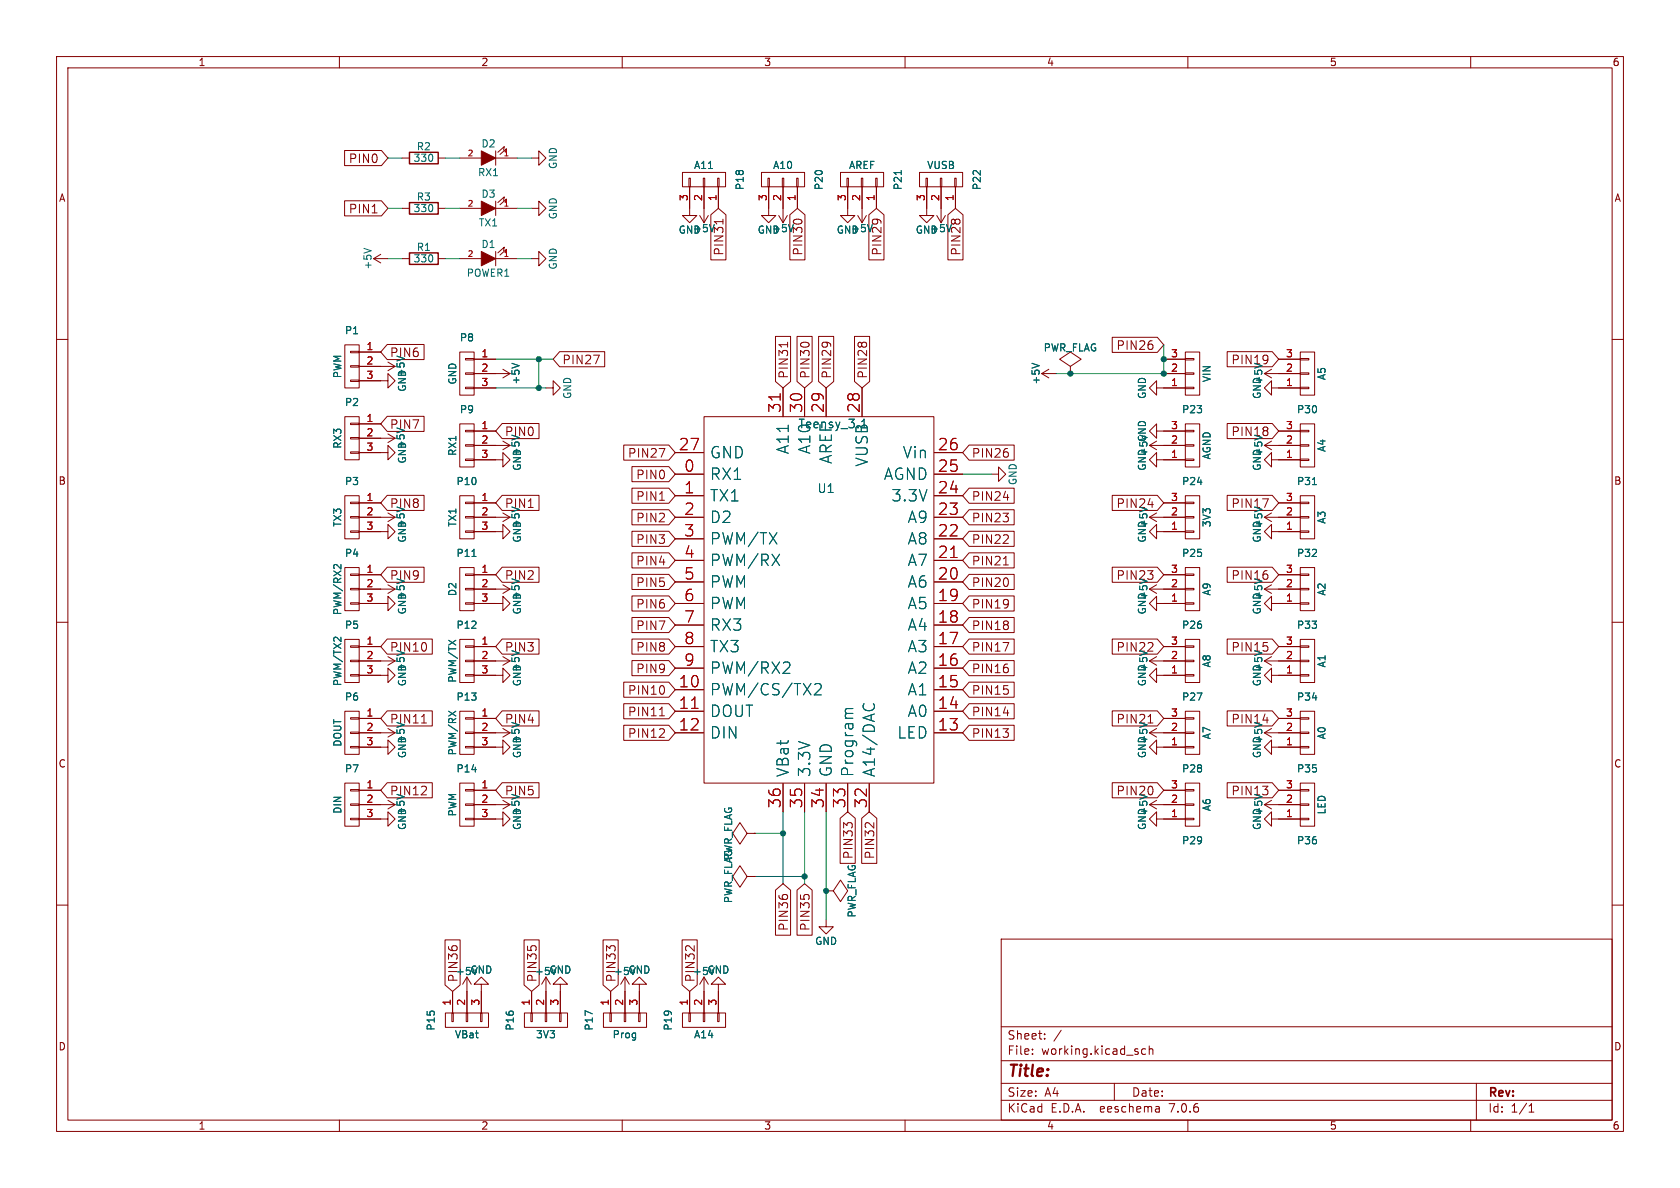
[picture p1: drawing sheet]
<svg xmlns="http://www.w3.org/2000/svg" width="297mm" height="210mm" viewBox="0 0 297 210" stroke-linecap="round" stroke-linejoin="round" font-family="sans-serif">
<defs><g id="words">
<g font-size="2.8" fill="#a90000">
<text x="138.2" y="73.1" transform="rotate(-90 138.2 73.1)">31</text>
<text x="142" y="73.1" transform="rotate(-90 142 73.1)">30</text>
<text x="145.8" y="73.1" transform="rotate(-90 145.8 73.1)">29</text>
<text x="152.1" y="73.1" transform="rotate(-90 152.1 73.1)">28</text>
<text x="119.9" y="79.8">27</text>
<text x="120.9" y="83.6">0</text>
<text x="165.7" y="83.6">25</text>
<text x="165.7" y="79.8">26</text>
<text x="120.9" y="87.4">1</text>
<text x="165.7" y="87.4">24</text>
<text x="120.9" y="91.2">2</text>
<text x="120.9" y="95">3</text>
<text x="165.7" y="95">22</text>
<text x="165.7" y="91.2">23</text>
<text x="120.9" y="98.8">4</text>
<text x="165.7" y="98.8">21</text>
<text x="120.9" y="102.6">5</text>
<text x="120.9" y="106.4">6</text>
<text x="165.7" y="106.4">19</text>
<text x="165.7" y="102.6">20</text>
<text x="120.9" y="110.2">7</text>
<text x="165.7" y="110.2">18</text>
<text x="120.9" y="114">8</text>
<text x="120.9" y="117.9">9</text>
<text x="165.7" y="117.9">16</text>
<text x="165.7" y="114">17</text>
<text x="119.9" y="121.7">10</text>
<text x="119.9" y="125.5">11</text>
<text x="165.7" y="125.5">14</text>
<text x="165.7" y="121.7">15</text>
<text x="119.9" y="129.3">12</text>
<text x="165.7" y="129.3">13</text>
<text x="138.2" y="142.9" transform="rotate(-90 138.2 142.9)">36</text>
<text x="142" y="142.9" transform="rotate(-90 142 142.9)">35</text>
<text x="145.8" y="142.9" transform="rotate(-90 145.8 142.9)">34</text>
<text x="149.6" y="142.9" transform="rotate(-90 149.6 142.9)">33</text>
<text x="153.4" y="142.9" transform="rotate(-90 153.4 142.9)">32</text>
</g>
<g font-size="2.8" fill="#006464">
<text x="125.4" y="81.2">GND</text>
<text x="139.7" y="80.3" transform="rotate(-90 139.7 80.3)">A11</text>
<text x="143.5" y="80.3" transform="rotate(-90 143.5 80.3)">A10</text>
<text x="147.3" y="82" transform="rotate(-90 147.3 82)">AREF</text>
<text x="153.6" y="82.5" transform="rotate(-90 153.6 82.5)">VUSB</text>
<text x="159.6" y="81.2">Vin</text>
<text x="125.4" y="85.1">RX1</text>
<text x="125.4" y="88.9">TX1</text>
<text x="156.3" y="85.1">AGND</text>
<text x="157.6" y="88.9">3.3V</text>
<text x="125.4" y="92.7">D2</text>
<text x="160.5" y="92.7">A9</text>
<text x="125.4" y="96.5">PWM/TX</text>
<text x="125.4" y="100.3">PWM/RX</text>
<text x="160.5" y="100.3">A7</text>
<text x="160.5" y="96.5">A8</text>
<text x="125.4" y="104.1">PWM</text>
<text x="125.4" y="107.9">PWM</text>
<text x="160.5" y="107.9">A5</text>
<text x="160.5" y="104.1">A6</text>
<text x="125.4" y="111.7">RX3</text>
<text x="160.5" y="111.7">A4</text>
<text x="125.4" y="115.5">TX3</text>
<text x="125.4" y="119.3">PWM/RX2</text>
<text x="160.5" y="119.3">A2</text>
<text x="160.5" y="115.5">A3</text>
<text x="125.4" y="123.2">PWM/CS/TX2</text>
<text x="160.5" y="123.2">A1</text>
<text x="125.4" y="127">DOUT</text>
<text x="125.4" y="130.8">DIN</text>
<text x="158.7" y="130.8">LED</text>
<text x="160.5" y="127">A0</text>
<text x="139.7" y="137.5" transform="rotate(-90 139.7 137.5)">VBat</text>
<text x="143.5" y="137.5" transform="rotate(-90 143.5 137.5)">3.3V</text>
<text x="147.3" y="137.5" transform="rotate(-90 147.3 137.5)">GND</text>
<text x="151.1" y="137.5" transform="rotate(-90 151.1 137.5)">Program</text>
<text x="154.9" y="137.5" transform="rotate(-90 154.9 137.5)">A14/DAC</text>
</g>
<text font-size="2.8" fill="#840000" x="178" y="190.9">Title:</text>
<g font-size="2.1" fill="#840000">
<text x="61.6" y="29">PIN0</text>
<text x="61.6" y="37.9">PIN1</text>
<text x="99.3" y="64.6">PIN27</text>
<text x="197.3" y="62.1">PIN26</text>
<text x="139.5" y="67.1" transform="rotate(-90 139.5 67.1)">PIN31</text>
<text x="143.3" y="67.1" transform="rotate(-90 143.3 67.1)">PIN30</text>
<text x="147.1" y="67.1" transform="rotate(-90 147.1 67.1)">PIN29</text>
<text x="153.5" y="67.1" transform="rotate(-90 153.5 67.1)">PIN28</text>
<text x="111" y="81.1">PIN27</text>
<text x="171.7" y="81.1">PIN26</text>
<text x="112.4" y="88.7">PIN1</text>
<text x="112.4" y="84.9">PIN0</text>
<text x="171.7" y="88.7">PIN24</text>
<text x="112.4" y="92.5">PIN2</text>
<text x="171.7" y="92.5">PIN23</text>
<text x="112.4" y="96.3">PIN3</text>
<text x="112.4" y="100.2">PIN4</text>
<text x="171.7" y="100.2">PIN21</text>
<text x="171.7" y="96.3">PIN22</text>
<text x="112.4" y="104">PIN5</text>
<text x="112.4" y="107.8">PIN6</text>
<text x="171.7" y="107.8">PIN19</text>
<text x="171.7" y="104">PIN20</text>
<text x="112.4" y="111.6">PIN7</text>
<text x="171.7" y="111.6">PIN18</text>
<text x="112.4" y="119.2">PIN9</text>
<text x="112.4" y="115.4">PIN8</text>
<text x="171.7" y="115.4">PIN17</text>
<text x="171.7" y="119.2">PIN16</text>
<text x="111" y="123">PIN10</text>
<text x="171.7" y="123">PIN15</text>
<text x="111" y="126.8">PIN11</text>
<text x="111" y="130.6">PIN12</text>
<text x="171.7" y="126.8">PIN14</text>
<text x="171.7" y="130.6">PIN13</text>
<text x="151" y="151.9" transform="rotate(-90 151 151.9)">PIN33</text>
<text x="154.8" y="151.9" transform="rotate(-90 154.8 151.9)">PIN32</text>
<text x="139.5" y="164.6" transform="rotate(-90 139.5 164.6)">PIN36</text>
<text x="143.3" y="164.6" transform="rotate(-90 143.3 164.6)">PIN35</text>
<text x="178" y="184">Sheet:</text>
<text x="178" y="186.7">File:</text>
<text x="184.1" y="186.7">working.kicad_sch</text>
<text x="178" y="196.9">KiCad</text>
<text x="178" y="194.1">Size:</text>
<text x="184.7" y="194.1">A4</text>
<text x="185.7" y="196.9">E.D.A.</text>
<text x="194.6" y="196.9">eeschema</text>
<text x="200" y="194.1">Date:</text>
<text x="207" y="196.9">7.0.6</text>
<text x="263" y="194.3">Rev:</text>
<text x="263" y="196.9">Id:</text>
<text x="267.1" y="196.9">1/1</text>
</g>
<g font-size="2.1" fill="#006464">
<text x="128.1" y="45.3" transform="rotate(-90 128.1 45.3)">PIN31</text>
<text x="142.1" y="45.3" transform="rotate(-90 142.1 45.3)">PIN30</text>
<text x="156" y="45.3" transform="rotate(-90 156 45.3)">PIN29</text>
<text x="170" y="45.3" transform="rotate(-90 170 45.3)">PIN28</text>
<text x="68.8" y="63.3">PIN6</text>
<text x="217.6" y="64.6">PIN19</text>
<text x="68.8" y="76">PIN7</text>
<text x="89.2" y="77.3">PIN0</text>
<text x="141.1" y="75.9">Teensy_3.1</text>
<text x="217.6" y="77.3">PIN18</text>
<text x="68.8" y="90">PIN8</text>
<text x="89.2" y="90">PIN1</text>
<text x="144.4" y="87.4">U1</text>
<text x="197.3" y="90">PIN24</text>
<text x="217.6" y="90">PIN17</text>
<text x="68.8" y="102.7">PIN9</text>
<text x="89.2" y="102.7">PIN2</text>
<text x="197.3" y="102.7">PIN23</text>
<text x="217.6" y="102.7">PIN16</text>
<text x="68.8" y="115.4">PIN10</text>
<text x="89.2" y="115.4">PIN3</text>
<text x="197.3" y="115.4">PIN22</text>
<text x="217.6" y="115.4">PIN15</text>
<text x="68.8" y="128.1">PIN11</text>
<text x="89.2" y="128.1">PIN4</text>
<text x="197.3" y="128.1">PIN21</text>
<text x="217.6" y="128.1">PIN14</text>
<text x="68.8" y="140.8">PIN12</text>
<text x="89.2" y="140.8">PIN5</text>
<text x="197.3" y="140.8">PIN20</text>
<text x="217.6" y="140.8">PIN13</text>
<text x="81.1" y="173.7" transform="rotate(-90 81.1 173.7)">PIN36</text>
<text x="95.1" y="173.7" transform="rotate(-90 95.1 173.7)">PIN35</text>
<text x="109" y="173.7" transform="rotate(-90 109 173.7)">PIN33</text>
<text x="123" y="173.7" transform="rotate(-90 123 173.7)">PIN32</text>
</g>
<g font-size="1.8" fill="#840000">
<text x="35" y="11.9">1</text>
<text x="85" y="11.9">2</text>
<text x="135" y="11.9">3</text>
<text x="185" y="11.9">4</text>
<text x="235" y="11.9">5</text>
<text x="285" y="11.9">6</text>
<text x="10.3" y="35.9">A</text>
<text x="285.3" y="35.9">A</text>
<text x="10.3" y="85.9">B</text>
<text x="285.3" y="85.9">B</text>
<text x="10.3" y="135.9">C</text>
<text x="285.3" y="135.9">C</text>
<text x="10.3" y="185.9">D</text>
<text x="285.3" y="185.9">D</text>
<text x="35" y="199.9">1</text>
<text x="85" y="199.9">2</text>
<text x="135" y="199.9">3</text>
<text x="185" y="199.9">4</text>
<text x="235" y="199.9">5</text>
<text x="285" y="199.9">6</text>
</g>
<g font-size="1.8" fill="#006464">
<text x="73" y="28.8">330</text>
<text x="73.6" y="26.8">R2</text>
<text x="85" y="26.3">D2</text>
<text x="98.7" y="30" transform="rotate(-90 98.7 30)">GND</text>
<text x="73.6" y="35.7">R3</text>
<text x="84.4" y="31.3">RX1</text>
<text x="85" y="35.2">D3</text>
<text x="122.6" y="30.1">A11</text>
<text x="131.7" y="33.7" transform="rotate(-90 131.7 33.7)">P18</text>
<text x="136.6" y="30.1">A10</text>
<text x="145.6" y="33.7" transform="rotate(-90 145.6 33.7)">P20</text>
<text x="150" y="30.1">AREF</text>
<text x="159.6" y="33.7" transform="rotate(-90 159.6 33.7)">P21</text>
<text x="163.8" y="30.1">VUSB</text>
<text x="173.6" y="33.7" transform="rotate(-90 173.6 33.7)">P22</text>
<text x="73" y="37.7">330</text>
<text x="84.6" y="40.2">TX1</text>
<text x="98.7" y="38.9" transform="rotate(-90 98.7 38.9)">GND</text>
<text x="119.9" y="41.5">GND</text>
<text x="122.4" y="41.2">+5V</text>
<text x="133.9" y="41.5">GND</text>
<text x="136.4" y="41.2">+5V</text>
<text x="147.8" y="41.5">GND</text>
<text x="150.4" y="41.2">+5V</text>
<text x="161.8" y="41.5">GND</text>
<text x="164.3" y="41.2">+5V</text>
<text x="65.9" y="47.8" transform="rotate(-90 65.9 47.8)">+5V</text>
<text x="73" y="46.6">330</text>
<text x="73.6" y="44.6">R1</text>
<text x="85" y="44">D1</text>
<text x="98.7" y="47.8" transform="rotate(-90 98.7 47.8)">GND</text>
<text x="82.4" y="49.1">POWER1</text>
<text x="60.9" y="59.3">P1</text>
<text x="81.2" y="60.6">P8</text>
<text x="184.4" y="62.3">PWR_FLAG</text>
<text x="60.6" y="67" transform="rotate(-90 60.6 67)">PWM</text>
<text x="60.9" y="72">P2</text>
<text x="71.7" y="66.8" transform="rotate(-90 71.7 66.8)">+5V</text>
<text x="72" y="69.3" transform="rotate(-90 72 69.3)">GND</text>
<text x="80.9" y="68.1" transform="rotate(-90 80.9 68.1)">GND</text>
<text x="92" y="68.1" transform="rotate(-90 92 68.1)">+5V</text>
<text x="101.2" y="70.6" transform="rotate(-90 101.2 70.6)">GND</text>
<text x="184" y="68.1" transform="rotate(-90 184 68.1)">+5V</text>
<text x="202.8" y="70.6" transform="rotate(-90 202.8 70.6)">GND</text>
<text x="214.2" y="67.7" transform="rotate(-90 214.2 67.7)">VIN</text>
<text x="223.1" y="70.6" transform="rotate(-90 223.1 70.6)">GND</text>
<text x="223.4" y="68.1" transform="rotate(-90 223.4 68.1)">+5V</text>
<text x="234.5" y="67.3" transform="rotate(-90 234.5 67.3)">A5</text>
<text x="81.2" y="73.3">P9</text>
<text x="208.9" y="73.3">P23</text>
<text x="229.2" y="73.3">P30</text>
<text x="60.6" y="79.4" transform="rotate(-90 60.6 79.4)">RX3</text>
<text x="71.7" y="79.5" transform="rotate(-90 71.7 79.5)">+5V</text>
<text x="72" y="82" transform="rotate(-90 72 82)">GND</text>
<text x="80.9" y="80.7" transform="rotate(-90 80.9 80.7)">RX1</text>
<text x="92" y="80.8" transform="rotate(-90 92 80.8)">+5V</text>
<text x="92.3" y="83.3" transform="rotate(-90 92.3 83.3)">GND</text>
<text x="202.8" y="83.3" transform="rotate(-90 202.8 83.3)">GND</text>
<text x="203" y="80.8" transform="rotate(-90 203 80.8)">+5VGND</text>
<text x="214.2" y="81.3" transform="rotate(-90 214.2 81.3)">AGND</text>
<text x="223.1" y="83.3" transform="rotate(-90 223.1 83.3)">GND</text>
<text x="223.4" y="80.8" transform="rotate(-90 223.4 80.8)">+5V</text>
<text x="234.5" y="80" transform="rotate(-90 234.5 80)">A4</text>
<text x="60.9" y="86">P3</text>
<text x="80.6" y="86">P10</text>
<text x="179.9" y="85.9" transform="rotate(-90 179.9 85.9)">GND</text>
<text x="208.9" y="86">P24</text>
<text x="229.2" y="86">P31</text>
<text x="60.6" y="93.2" transform="rotate(-90 60.6 93.2)">TX3</text>
<text x="71.7" y="93.5" transform="rotate(-90 71.7 93.5)">+5V</text>
<text x="80.9" y="93.2" transform="rotate(-90 80.9 93.2)">TX1</text>
<text x="92" y="93.5" transform="rotate(-90 92 93.5)">+5V</text>
<text x="203" y="93.5" transform="rotate(-90 203 93.5)">+5V</text>
<text x="214.2" y="93.3" transform="rotate(-90 214.2 93.3)">3V3</text>
<text x="223.4" y="93.5" transform="rotate(-90 223.4 93.5)">+5V</text>
<text x="234.5" y="92.7" transform="rotate(-90 234.5 92.7)">A3</text>
<text x="60.9" y="98.7">P4</text>
<text x="72" y="96" transform="rotate(-90 72 96)">GND</text>
<text x="80.6" y="98.7">P11</text>
<text x="92.3" y="96" transform="rotate(-90 92.3 96)">GND</text>
<text x="202.8" y="96" transform="rotate(-90 202.8 96)">GND</text>
<text x="208.9" y="98.7">P25</text>
<text x="223.1" y="96" transform="rotate(-90 223.1 96)">GND</text>
<text x="229.2" y="98.7">P32</text>
<text x="71.7" y="106.2" transform="rotate(-90 71.7 106.2)">+5V</text>
<text x="80.9" y="105.5" transform="rotate(-90 80.9 105.5)">D2</text>
<text x="92" y="106.2" transform="rotate(-90 92 106.2)">+5V</text>
<text x="203" y="106.2" transform="rotate(-90 203 106.2)">+5V</text>
<text x="214.2" y="105.4" transform="rotate(-90 214.2 105.4)">A9</text>
<text x="223.4" y="106.2" transform="rotate(-90 223.4 106.2)">+5V</text>
<text x="234.5" y="105.4" transform="rotate(-90 234.5 105.4)">A2</text>
<text x="60.6" y="108.8" transform="rotate(-90 60.6 108.8)">PWM/RX2</text>
<text x="60.9" y="111.4">P5</text>
<text x="72" y="108.7" transform="rotate(-90 72 108.7)">GND</text>
<text x="80.6" y="111.4">P12</text>
<text x="92.3" y="108.7" transform="rotate(-90 92.3 108.7)">GND</text>
<text x="202.8" y="108.7" transform="rotate(-90 202.8 108.7)">GND</text>
<text x="208.9" y="111.4">P26</text>
<text x="223.1" y="108.7" transform="rotate(-90 223.1 108.7)">GND</text>
<text x="229.2" y="111.4">P33</text>
<text x="71.7" y="118.9" transform="rotate(-90 71.7 118.9)">+5V</text>
<text x="92" y="118.9" transform="rotate(-90 92 118.9)">+5V</text>
<text x="203" y="118.9" transform="rotate(-90 203 118.9)">+5V</text>
<text x="214.2" y="118.1" transform="rotate(-90 214.2 118.1)">A8</text>
<text x="223.4" y="118.9" transform="rotate(-90 223.4 118.9)">+5V</text>
<text x="234.5" y="118.1" transform="rotate(-90 234.5 118.1)">A1</text>
<text x="60.6" y="121.4" transform="rotate(-90 60.6 121.4)">PWM/TX2</text>
<text x="60.9" y="124.1">P6</text>
<text x="72" y="121.4" transform="rotate(-90 72 121.4)">GND</text>
<text x="80.6" y="124.1">P13</text>
<text x="80.9" y="120.8" transform="rotate(-90 80.9 120.8)">PWM/TX</text>
<text x="92.3" y="121.4" transform="rotate(-90 92.3 121.4)">GND</text>
<text x="202.8" y="121.4" transform="rotate(-90 202.8 121.4)">GND</text>
<text x="208.9" y="124.1">P27</text>
<text x="223.1" y="121.4" transform="rotate(-90 223.1 121.4)">GND</text>
<text x="229.2" y="124.1">P34</text>
<text x="71.7" y="131.6" transform="rotate(-90 71.7 131.6)">+5V</text>
<text x="92" y="131.6" transform="rotate(-90 92 131.6)">+5V</text>
<text x="203" y="131.6" transform="rotate(-90 203 131.6)">+5V</text>
<text x="214.2" y="130.8" transform="rotate(-90 214.2 130.8)">A7</text>
<text x="223.4" y="131.6" transform="rotate(-90 223.4 131.6)">+5V</text>
<text x="234.5" y="130.8" transform="rotate(-90 234.5 130.8)">A0</text>
<text x="60.6" y="132.1" transform="rotate(-90 60.6 132.1)">DOUT</text>
<text x="60.9" y="136.8">P7</text>
<text x="72" y="134.1" transform="rotate(-90 72 134.1)">GND</text>
<text x="80.6" y="136.8">P14</text>
<text x="80.9" y="133.6" transform="rotate(-90 80.9 133.6)">PWM/RX</text>
<text x="92.3" y="134.1" transform="rotate(-90 92.3 134.1)">GND</text>
<text x="202.8" y="134.1" transform="rotate(-90 202.8 134.1)">GND</text>
<text x="208.9" y="136.8">P28</text>
<text x="223.1" y="134.1" transform="rotate(-90 223.1 134.1)">GND</text>
<text x="229.2" y="136.8">P35</text>
<text x="60.6" y="143.9" transform="rotate(-90 60.6 143.9)">DIN</text>
<text x="214.2" y="143.5" transform="rotate(-90 214.2 143.5)">A6</text>
<text x="71.7" y="144.3" transform="rotate(-90 71.7 144.3)">+5V</text>
<text x="72" y="146.8" transform="rotate(-90 72 146.8)">GND</text>
<text x="80.9" y="144.4" transform="rotate(-90 80.9 144.4)">PWM</text>
<text x="92" y="144.3" transform="rotate(-90 92 144.3)">+5V</text>
<text x="92.3" y="146.8" transform="rotate(-90 92.3 146.8)">GND</text>
<text x="202.8" y="146.8" transform="rotate(-90 202.8 146.8)">GND</text>
<text x="203" y="144.3" transform="rotate(-90 203 144.3)">+5V</text>
<text x="208.9" y="149.5">P29</text>
<text x="223.1" y="146.8" transform="rotate(-90 223.1 146.8)">GND</text>
<text x="223.4" y="144.3" transform="rotate(-90 223.4 144.3)">+5V</text>
<text x="229.2" y="149.5">P36</text>
<text x="234.5" y="144.1" transform="rotate(-90 234.5 144.1)">LED</text>
<text x="129.6" y="152.1" transform="rotate(-90 129.6 152.1)">PWR_FLAG</text>
<text x="129.6" y="159.8" transform="rotate(-90 129.6 159.8)">PWR_FLAG</text>
<text x="144" y="167.2">GND</text>
<text x="151.5" y="162.3" transform="rotate(-90 151.5 162.3)">PWR_FLAG</text>
<text x="80.5" y="172.6">+5VGND</text>
<text x="94.5" y="172.6">+5VGND</text>
<text x="108.5" y="172.6">+5VGND</text>
<text x="122.4" y="172.6">+5VGND</text>
<text x="77.1" y="182.3" transform="rotate(-90 77.1 182.3)">P15</text>
<text x="80.3" y="183.7">VBat</text>
<text x="91" y="182.3" transform="rotate(-90 91 182.3)">P16</text>
<text x="94.7" y="183.7">3V3</text>
<text x="105" y="182.3" transform="rotate(-90 105 182.3)">P17</text>
<text x="108.2" y="183.7">Prog</text>
<text x="119" y="182.3" transform="rotate(-90 119 182.3)">P19</text>
<text x="122.6" y="183.7">A14</text>
</g>
<g font-size="1.8" fill="#a90000">
<text x="121.7" y="35.6" transform="rotate(-90 121.7 35.6)">3</text>
<text x="124.2" y="35.6" transform="rotate(-90 124.2 35.6)">2</text>
<text x="126.7" y="35.6" transform="rotate(-90 126.7 35.6)">1</text>
<text x="135.6" y="35.6" transform="rotate(-90 135.6 35.6)">3</text>
<text x="138.2" y="35.6" transform="rotate(-90 138.2 35.6)">2</text>
<text x="140.7" y="35.6" transform="rotate(-90 140.7 35.6)">1</text>
<text x="149.6" y="35.6" transform="rotate(-90 149.6 35.6)">3</text>
<text x="152.1" y="35.6" transform="rotate(-90 152.1 35.6)">2</text>
<text x="154.7" y="35.6" transform="rotate(-90 154.7 35.6)">1</text>
<text x="163.6" y="35.6" transform="rotate(-90 163.6 35.6)">3</text>
<text x="166.1" y="35.6" transform="rotate(-90 166.1 35.6)">2</text>
<text x="168.7" y="35.6" transform="rotate(-90 168.7 35.6)">1</text>
<text x="64.7" y="62">1</text>
<text x="64.7" y="64.5">2</text>
<text x="85" y="63.2">1</text>
<text x="85" y="65.8">2</text>
<text x="206.9" y="65.8">2</text>
<text x="206.9" y="63.2">3</text>
<text x="227.3" y="65.8">2</text>
<text x="227.3" y="63.2">3</text>
<text x="64.7" y="67.1">3</text>
<text x="85" y="68.3">3</text>
<text x="206.9" y="68.3">1</text>
<text x="227.3" y="68.3">1</text>
<text x="64.7" y="74.7">1</text>
<text x="64.7" y="77.2">2</text>
<text x="85" y="75.9">1</text>
<text x="206.9" y="75.9">3</text>
<text x="227.3" y="75.9">3</text>
<text x="64.7" y="79.8">3</text>
<text x="85" y="78.5">2</text>
<text x="85" y="81">3</text>
<text x="206.9" y="81">1</text>
<text x="206.9" y="78.5">2</text>
<text x="227.3" y="81">1</text>
<text x="227.3" y="78.5">2</text>
<text x="64.7" y="88.6">1</text>
<text x="85" y="88.6">1</text>
<text x="206.9" y="88.6">3</text>
<text x="227.3" y="88.6">3</text>
<text x="64.7" y="91.2">2</text>
<text x="64.7" y="93.7">3</text>
<text x="85" y="91.2">2</text>
<text x="85" y="93.7">3</text>
<text x="206.9" y="93.7">1</text>
<text x="206.9" y="91.2">2</text>
<text x="227.3" y="93.7">1</text>
<text x="227.3" y="91.2">2</text>
<text x="64.7" y="101.3">1</text>
<text x="85" y="101.3">1</text>
<text x="206.9" y="101.3">3</text>
<text x="227.3" y="101.3">3</text>
<text x="64.7" y="103.9">2</text>
<text x="64.7" y="106.4">3</text>
<text x="85" y="103.9">2</text>
<text x="85" y="106.4">3</text>
<text x="206.9" y="106.4">1</text>
<text x="206.9" y="103.9">2</text>
<text x="227.3" y="106.4">1</text>
<text x="227.3" y="103.9">2</text>
<text x="64.7" y="114">1</text>
<text x="64.7" y="116.6">2</text>
<text x="64.7" y="119.1">3</text>
<text x="85" y="114">1</text>
<text x="85" y="116.6">2</text>
<text x="85" y="119.1">3</text>
<text x="206.9" y="119.1">1</text>
<text x="206.9" y="116.6">2</text>
<text x="206.9" y="114">3</text>
<text x="227.3" y="119.1">1</text>
<text x="227.3" y="116.6">2</text>
<text x="227.3" y="114">3</text>
<text x="64.7" y="126.7">1</text>
<text x="64.7" y="129.3">2</text>
<text x="64.7" y="131.8">3</text>
<text x="85" y="126.7">1</text>
<text x="85" y="129.3">2</text>
<text x="85" y="131.8">3</text>
<text x="206.9" y="131.8">1</text>
<text x="206.9" y="129.3">2</text>
<text x="206.9" y="126.7">3</text>
<text x="227.3" y="131.8">1</text>
<text x="227.3" y="129.3">2</text>
<text x="227.3" y="126.7">3</text>
<text x="64.7" y="139.4">1</text>
<text x="64.7" y="142">2</text>
<text x="85" y="139.4">1</text>
<text x="85" y="142">2</text>
<text x="206.9" y="142">2</text>
<text x="206.9" y="139.4">3</text>
<text x="227.3" y="142">2</text>
<text x="227.3" y="139.4">3</text>
<text x="64.7" y="144.5">3</text>
<text x="85" y="144.5">3</text>
<text x="206.9" y="144.5">1</text>
<text x="227.3" y="144.5">1</text>
<text x="79.8" y="177.9" transform="rotate(-90 79.8 177.9)">1</text>
<text x="82.3" y="177.9" transform="rotate(-90 82.3 177.9)">2</text>
<text x="84.8" y="177.9" transform="rotate(-90 84.8 177.9)">3</text>
<text x="93.7" y="177.9" transform="rotate(-90 93.7 177.9)">1</text>
<text x="96.3" y="177.9" transform="rotate(-90 96.3 177.9)">2</text>
<text x="98.8" y="177.9" transform="rotate(-90 98.8 177.9)">3</text>
<text x="107.7" y="177.9" transform="rotate(-90 107.7 177.9)">1</text>
<text x="110.2" y="177.9" transform="rotate(-90 110.2 177.9)">2</text>
<text x="112.8" y="177.9" transform="rotate(-90 112.8 177.9)">3</text>
<text x="121.7" y="177.9" transform="rotate(-90 121.7 177.9)">1</text>
<text x="124.2" y="177.9" transform="rotate(-90 124.2 177.9)">2</text>
<text x="126.7" y="177.9" transform="rotate(-90 126.7 177.9)">3</text>
</g>
<g font-size="1.4" fill="#a90000">
<text x="82.6" y="27.7">2</text>
<text x="88.9" y="27.7">1</text>
<text x="82.6" y="36.6">2</text>
<text x="88.9" y="36.6">1</text>
<text x="82.6" y="45.5">2</text>
<text x="88.9" y="45.5">1</text>
</g>
</g></defs>
<g fill="none" stroke="#840000" stroke-width=".18">
<path d="M10 10h277v190h-277zM12 12h273v186h-273zM60 10v2M110 10v2M160 10v2M210 10v2M260 10v2M60.9 35.5h6.5l1.2 1.3-1.2 1.4h-6.5zM60.9 26.6h6.5l1.2 1.3-1.2 1.4h-6.5zM65.8 37.6h.9M71.1 36.8h1.3M71.1 27.9h1.3"/>
<path d="M77.5 36.8h1.2M77.5 27.9h1.2M81.3 36.8h3.8M81.3 27.9h3.8M87.6 26.7v2.5M87.6 35.6v2.5M87.6 36.8h3.8M87.6 27.9h3.8M89 35.4l.2-.6-1.2 1M89 26.5l.2-.6-1.2 1M89.4 35.8l.1-.6-1.1 1M89.4 26.9l.1-.6-1.1 1"/>
<path d="M94 36.8h1.2v-1.2l1.3 1.2-1.3 1.3v-1.3M94 27.9h1.2v-1.2l1.3 1.2-1.3 1.3v-1.3M120.6 30.5h7.7v2.5h-7.7zM121.8 31.5h.2v1.5h-.2zM121.9 33v5.1h1.3l-1.3 1.3-1.3-1.3h1.3M123.7 38.1l.8 1.3M124.3 31.5h.3v1.5h-.3zM124.5 33v6.4M125.2 38.1l-.7 1.3M125.7 38l1.3-1.2 1.3 1.2v7.9h-2.6zM126.9 31.5h.2v1.5h-.2zM127 33v3.8"/>
<path d="M127.8 38.7v.9M134.6 30.5h7.6v2.5h-7.6zM135.8 31.5h.2v1.5h-.2zM135.9 33v5.1h1.3l-1.3 1.3-1.3-1.3h1.3M137.7 38.1l.7 1.3M138.3 31.5h.3v1.5h-.3zM138.4 33v6.4M139.2 38.1l-.8 1.3M139.6 38l1.4-1.2 1.3 1.2v7.9h-2.7zM140.8 31.5h.3v1.5h-.3zM141 33v3.8M148.6 30.5h7.6v2.5h-7.6z"/>
<path d="M149.7 31.5h.3v1.5h-.3zM149.9 33v5.1h1.2l-1.2 1.3-1.3-1.3h1.3M151.6 38.1l.8 1.3M152.3 31.5h.2v1.5h-.2zM152.4 33v6.4M153.2 38.1l-.8 1.3M153.6 38l1.3-1.2 1.4 1.2v7.9h-2.7zM154.8 31.5h.3v1.5h-.3zM154.9 33v3.8M162.6 30.5h7.6v2.5h-7.6zM163.7 31.5h.3v1.5h-.3zM163.8 33v5.1h1.3l-1.3 1.3-1.2-1.3h1.2"/>
<path d="M165.6 38.1l.8 1.3M166.2 31.5h.3v1.5h-.3zM166.4 33v6.4M167.1 38.1l-.7 1.3M167.6 38l1.3-1.2 1.3 1.2v7.9h-2.6zM168.8 31.5h.2v1.5h-.2zM168.9 33v3.8M10 60h2M66 45.7h2.6M66 45.7l1.3 .8M67.3 45l-1.3 .7M71.1 45.7h1.3"/>
<path d="M77.5 45.7h1.2M81.3 45.7h3.8M87.6 44.5v2.5M87.6 45.7h3.8M89 44.3l.2-.6-1.2 1M89.4 44.7l.1-.6-1.1 1M94 45.7h1.2v-1.2l1.3 1.2-1.3 1.3v-1.3M137.1 59.5h2.7v7.9l-1.4 1.2-1.3-1.2zM140.9 59.5h2.7v7.9l-1.4 1.2-1.3-1.2zM144.7 59.5h2.7v7.9l-1.4 1.2-1.3-1.2zM151.1 59.5h2.6v7.9l-1.3 1.2-1.3-1.2zM196.6 59.6h8l1.1 1.4-1.1 1.3h-8z"/>
<path d="M285 60h2M61 73.7h2.5v7.6h-2.5zM61 61h2.5v7.6h-2.5zM62 79.9h1.5v.2h-1.5zM62 77.3h1.5v.3h-1.5zM62 74.8h1.5v.3h-1.5zM62 67.2h1.5v.2h-1.5zM62 64.6h1.5v.3h-1.5zM62 62.1h1.5v.3h-1.5zM63.5 67.3h5.1v-1.3l1.2 1.3-1.2 1.3v-1.3M63.5 64.8h6.3M63.5 77.5h6.3"/>
<path d="M63.5 74.9h3.8M63.5 62.2h3.8M68.5 73.6h6.5v2.7h-6.5l-1.2-1.4zM68.5 60.9h6.5v2.7h-6.5l-1.2-1.4zM68.6 64l1.2 .8M68.6 76.7l1.2 .8M69.8 64.8l-1.2 .7M69.8 77.5l-1.2 .7M81.3 62.2h2.5v7.7h-2.5zM81.3 74.9h2.5v7.7h-2.5zM82.3 68.5h1.5v.2h-1.5zM82.3 65.9h1.5v.3h-1.5z"/>
<path d="M82.3 63.4h1.5v.2h-1.5zM82.3 78.6h1.5v.3h-1.5zM82.3 76.1h1.5v.2h-1.5zM83.8 78.7h6.4M83.8 68.6h3.8M83.8 66h6.4M83.8 63.5h3.8M83.8 76.2h3.8M88.8 74.9h6.5v2.6h-6.5l-1.2-1.3zM88.9 65.3l1.3 .7M88.9 78l1.3 .7M90.2 66l-1.3 .8"/>
<path d="M90.2 78.7l-1.3 .8M96.5 68.6h1.3v-1.3l1.3 1.3-1.3 1.3v-1.3M98.9 62.2h8v2.6h-8l-1.1-1.3zM104.9 62.8h1l-.6 1.5M110.3 78.7h7.9l1.2 1.3-1.2 1.3h-7.9zM116.5 79.3h1l-.6 1.5M124.5 73.7h40.6v64.7h-40.6zM138.4 68.6v5.1M139.2 60.5v.9M142.2 68.6v5.1M145.5 60.6h1M146 60.5l.1 .1"/>
<path d="M146 68.6v5.1M151.8 60.6h.4M152.4 68.6v5.1M152.5 60.6h.6M171.3 78.7h8v2.6h-8l-1.1-1.3zM184.1 66h2.6M184.1 66l1.3 .8M185.4 65.3l-1.3 .7M189.2 64.8l1.9-1.3-1.9-1.3-1.9 1.3 1.9 1.3v1.2M189.2 66h.1M203.2 78.7h6.3M203.2 78.7l1.3 .8"/>
<path d="M204.5 76.2v-1.3l-1.3 1.3 1.3 1.3v-1.3h5M204.5 68.6v-1.3l-1.3 1.3 1.3 1.3v-1.3h5M204.5 78l-1.3 .7M205.7 66h3.8M205.7 63.5h3.8M209.5 63.4h1.6v.2h-1.6zM209.5 65.9h1.6v.3h-1.6zM209.5 68.5h1.6v.2h-1.6zM209.5 62.2h2.6v7.7h-2.6zM209.5 76.1h1.6v.2h-1.6zM209.5 78.6h1.6v.3h-1.6zM209.5 74.9h2.6v7.7h-2.6z"/>
<path d="M216.9 62.2h8l1.2 1.3-1.2 1.3h-8zM216.9 74.9h8l1.2 1.3-1.2 1.3h-8zM223.5 78.7l1.3 .8M223.5 78.7h6.4M223.5 66h6.4M223.5 66l1.3 .8M224.8 68.6v-1.3l-1.3 1.3 1.3 1.3v-1.3h5.1M224.8 78l-1.3 .7M224.8 65.3l-1.3 .7M226.1 63.5h3.8M226.1 76.2h3.8M229.9 76.1h1.5v.2h-1.5z"/>
<path d="M229.9 78.6h1.5v.3h-1.5zM229.9 74.9h2.5v7.7h-2.5zM229.9 63.4h1.5v.2h-1.5zM229.9 65.9h1.5v.3h-1.5zM229.9 68.5h1.5v.2h-1.5zM229.9 62.2h2.5v7.7h-2.5zM61 87.6h2.5v7.7h-2.5zM62 93.9h1.5v.2h-1.5zM62 91.3h1.5v.3h-1.5zM62 88.8h1.5v.2h-1.5zM63.5 80h5.1v-1.3l1.2 1.3-1.2 1.3v-1.3M63.5 94h5.1v-1.3l1.2 1.3-1.2 1.3v-1.3"/>
<path d="M63.5 91.4h6.3M63.5 88.9h3.8M68.5 87.6h6.5v2.6h-6.5l-1.2-1.3zM68.6 90.7l1.2 .7M69.8 91.4l-1.2 .8M81.3 87.6h2.5v7.7h-2.5zM82.3 93.9h1.5v.2h-1.5zM82.3 91.3h1.5v.3h-1.5zM82.3 88.8h1.5v.2h-1.5zM82.3 81.2h1.5v.2h-1.5zM83.8 94h5.1v-1.3l1.3 1.3-1.3 1.3v-1.3M83.8 81.3h5.1v-1.3l1.3 1.3-1.3 1.3v-1.3"/>
<path d="M83.8 91.4h6.4M83.8 88.9h3.8M88.8 87.6h6.5v2.6h-6.5l-1.2-1.3zM88.9 90.7l1.3 .7M90.2 91.4l-1.3 .8M93.4 89.7h.9M111.7 90.1h6.5l1.2 1.3-1.2 1.4h-6.5zM111.7 93.9h6.5l1.2 1.4-1.2 1.3h-6.5zM111.7 97.7h6.5l1.2 1.4-1.2 1.3h-6.5zM111.7 86.3h6.5l1.2 1.3-1.2 1.4h-6.5zM111.7 82.5h6.5l1.2 1.3-1.2 1.4h-6.5zM116.6 88.4h.9"/>
<path d="M119.4 91.4h5M119.4 80h5M119.4 83.8h5M119.4 87.6h5M119.4 99.1h5M119.4 95.3h5M165.2 91.4h5M165.2 80h5M165.2 83.8h5M165.2 87.6h5M165.2 99.1h5M165.2 95.3h5"/>
<path d="M171.3 97.7h8v2.7h-8l-1.1-1.3zM171.3 86.3h8v2.7h-8l-1.1-1.4zM171.3 90.1h8v2.7h-8l-1.1-1.4zM171.3 93.9h8v2.7h-8l-1.1-1.3zM175.3 83.8h1.2v-1.2l1.3 1.2-1.3 1.3v-1.3M177.3 96.1h1M177.4 99.9h.9M177.4 87.9h.9M178.2 94.7v.5M196.6 87.6h8l1.1 1.3-1.1 1.3h-8zM203 89.2h.9M203.2 91.4h6.3"/>
<path d="M203.2 91.4l1.3 .8M204.5 81.3v-1.3l-1.3 1.3 1.3 1.3v-1.3h5M204.5 94v-1.3l-1.3 1.3 1.3 1.3v-1.3h5M204.5 90.7l-1.3 .7M205.7 88.9h3.8M209.5 81.2h1.6v.2h-1.6zM209.5 88.8h1.6v.2h-1.6zM209.5 91.3h1.6v.3h-1.6zM209.5 93.9h1.6v.2h-1.6zM209.5 87.6h2.6v7.7h-2.6zM216.9 87.6h8l1.2 1.3-1.2 1.3h-8zM223.2 88.2h1l-.6 1.5"/>
<path d="M223.5 91.4l1.3 .8M223.5 91.4h6.4M224.8 81.3v-1.3l-1.3 1.3 1.3 1.3v-1.3h5.1M224.8 94v-1.3l-1.3 1.3 1.3 1.3v-1.3h5.1M224.8 90.7l-1.3 .7M226.1 88.9h3.8M229.9 81.2h1.5v.2h-1.5zM229.9 88.8h1.5v.2h-1.5zM229.9 91.3h1.5v.3h-1.5zM229.9 93.9h1.5v.2h-1.5zM229.9 87.6h2.5v7.7h-2.5zM10 110h2"/>
<path d="M61 113h2.5v7.7h-2.5zM61 100.3h2.5v7.7h-2.5zM62 119.3h1.5v.2h-1.5zM62 116.7h1.5v.3h-1.5zM62 114.2h1.5v.2h-1.5zM62 106.6h1.5v.2h-1.5zM62 104h1.5v.3h-1.5zM62 101.5h1.5v.2h-1.5zM63.5 119.4h5.1v-1.3l1.2 1.3-1.2 1.3v-1.3M63.5 106.7h5.1v-1.3l1.2 1.3-1.2 1.3v-1.3M63.5 116.8h6.3M63.5 104.1h6.3"/>
<path d="M63.5 101.6h3.8M63.5 114.3h3.8M68.5 113h7.9v2.6h-7.9l-1.2-1.3zM68.5 100.3h6.5v2.6h-6.5l-1.2-1.3zM68.6 116.1l1.2 .7M68.6 103.4l1.2 .7M69.8 116.8l-1.2 .8M69.8 104.1l-1.2 .8M81.3 113h2.5v7.7h-2.5zM81.3 100.3h2.5v7.7h-2.5zM82.3 119.3h1.5v.2h-1.5zM82.3 116.7h1.5v.3h-1.5z"/>
<path d="M82.3 114.2h1.5v.2h-1.5zM82.3 106.6h1.5v.2h-1.5zM82.3 104h1.5v.3h-1.5zM82.3 101.5h1.5v.2h-1.5zM83.8 119.4h5.1v-1.3l1.3 1.3-1.3 1.3v-1.3M83.8 106.7h5.1v-1.3l1.3 1.3-1.3 1.3v-1.3M83.8 116.8h6.4M83.8 104.1h6.4M83.8 101.6h3.8M83.8 114.3h3.8M88.8 113h6.5v2.6h-6.5l-1.2-1.3zM88.8 100.3h6.5v2.6h-6.5l-1.2-1.3z"/>
<path d="M88.9 116.1l1.3 .7M88.9 103.4l1.3 .7M90.2 116.8l-1.3 .8M90.2 104.1l-1.3 .8M111.7 101.5h6.5l1.2 1.4-1.2 1.3h-6.5zM111.7 116.8h6.5l1.2 1.3-1.2 1.3h-6.5zM111.7 113h6.5l1.2 1.3-1.2 1.3h-6.5zM111.7 105.3h6.5l1.2 1.4-1.2 1.3h-6.5zM111.7 109.2h6.5l1.2 1.3-1.2 1.3h-6.5zM119.4 106.7h5M119.4 114.3h5M119.4 118.1h5"/>
<path d="M119.4 110.5h5M119.4 102.9h5M165.2 106.7h5M165.2 114.3h5M165.2 118.1h5M165.2 110.5h5M165.2 102.9h5M171.3 113h8v2.6h-8l-1.1-1.3zM171.3 109.2h8v2.6h-8l-1.1-1.3zM171.3 105.3h8v2.7h-8l-1.1-1.3zM171.3 116.8h8v2.6h-8l-1.1-1.3zM171.3 101.5h8v2.7h-8l-1.1-1.3z"/>
<path d="M177.3 113.6h1l-.6 1.5M178.2 106.1v1M178.2 109.9v.4M178.2 110.6v.6M178.3 106.6l-.1 .2M196.6 100.3h8l1.1 1.3-1.1 1.3h-8zM196.6 113h8l1.1 1.3-1.1 1.3h-8zM203.2 116.8l1.3 .8M203.2 116.8h6.3M203.2 104.1h6.3M203.2 104.1l1.3 .8M204.5 106.7v-1.3l-1.3 1.3 1.3 1.3v-1.3h5"/>
<path d="M204.5 119.4v-1.3l-1.3 1.3 1.3 1.3v-1.3h5M204.5 116.1l-1.3 .7M204.5 103.4l-1.3 .7M205.7 101.6h3.8M205.7 114.3h3.8M209.5 101.5h1.6v.2h-1.6zM209.5 104h1.6v.3h-1.6zM209.5 106.6h1.6v.2h-1.6zM209.5 100.3h2.6v7.7h-2.6zM209.5 114.2h1.6v.2h-1.6zM209.5 116.7h1.6v.3h-1.6zM209.5 119.3h1.6v.2h-1.6z"/>
<path d="M209.5 113h2.6v7.7h-2.6zM216.9 113h8l1.2 1.3-1.2 1.3h-8zM216.9 100.3h8l1.2 1.3-1.2 1.3h-8zM223.5 116.8h6.4M223.5 104.1h6.4M223.5 116.8l1.3 .8M223.5 104.1l1.3 .8M224.8 119.4v-1.3l-1.3 1.3 1.3 1.3v-1.3h5.1M224.8 106.7v-1.3l-1.3 1.3 1.3 1.3v-1.3h5.1M224.8 116.1l-1.3 .7M224.8 103.4l-1.3 .7M226.1 101.6h3.8"/>
<path d="M226.1 114.3h3.8M229.9 101.5h1.5v.2h-1.5zM229.9 104h1.5v.3h-1.5zM229.9 106.6h1.5v.2h-1.5zM229.9 100.3h2.5v7.7h-2.5zM229.9 114.2h1.5v.2h-1.5zM229.9 116.7h1.5v.3h-1.5zM229.9 119.3h1.5v.2h-1.5zM229.9 113h2.5v7.7h-2.5zM285 110h2M61 138.4h2.5v7.7h-2.5zM61 125.7h2.5v7.7h-2.5z"/>
<path d="M62 139.6h1.5v.2h-1.5zM62 132h1.5v.2h-1.5zM62 129.4h1.5v.3h-1.5zM62 126.9h1.5v.2h-1.5zM63.5 132.1h5.1v-1.3l1.2 1.3-1.2 1.3v-1.3M63.5 139.7h3.8M63.5 127h3.8M63.5 129.5h6.3M68.5 138.4h7.9v2.6h-7.9l-1.2-1.3zM68.5 125.7h7.9v2.6h-7.9l-1.2-1.3zM68.6 128.8l1.2 .7M69.8 129.5l-1.2 .8"/>
<path d="M74.5 127.8h.9M75.3 139.1v.5M81.3 138.4h2.5v7.7h-2.5zM81.3 125.7h2.5v7.7h-2.5zM82.3 139.6h1.5v.2h-1.5zM82.3 132h1.5v.2h-1.5zM82.3 129.4h1.5v.3h-1.5zM82.3 126.9h1.5v.2h-1.5zM83.8 132.1h5.1v-1.3l1.3 1.3-1.3 1.3v-1.3M83.8 139.7h3.8M83.8 127h3.8M83.8 129.5h6.4"/>
<path d="M88.8 125.7h6.5v2.6h-6.5l-1.2-1.3zM88.8 138.4h6.5v2.6h-6.5l-1.2-1.3zM88.9 128.8l1.3 .7M90.2 129.5l-1.3 .8M110.3 124.4h7.9l1.2 1.3-1.2 1.4h-7.9zM110.3 120.6h7.9l1.2 1.3-1.2 1.4h-7.9zM110.3 128.2h7.9l1.2 1.3-1.2 1.4h-7.9zM116.6 126.5h.9M119.4 129.5h5M119.4 121.9h5M119.4 125.7h5M138.4 138.5v5"/>
<path d="M142.2 138.5v5M146 138.5v5M149.9 138.5v5M153.7 138.5v5M165.2 129.5h5M165.2 121.9h5M165.2 125.7h5M171.3 120.6h8v2.7h-8l-1.1-1.4zM171.3 124.4h8v2.7h-8l-1.1-1.4zM171.3 128.2h8v2.7h-8l-1.1-1.4zM177.4 126h.9M178.2 121.9v.7"/>
<path d="M196.6 125.7h8l1.1 1.3-1.1 1.3h-8zM196.6 138.4h8l1.1 1.3-1.1 1.3h-8zM203 127.8h.8M203.2 129.5h6.3M203.2 129.5l1.3 .8M204.5 132.1v-1.3l-1.3 1.3 1.3 1.3v-1.3h5M204.5 128.8l-1.3 .7M205.7 139.7h3.8M205.7 127h3.8M209.5 126.9h1.6v.2h-1.6zM209.5 129.4h1.6v.3h-1.6zM209.5 132h1.6v.2h-1.6z"/>
<path d="M209.5 125.7h2.6v7.7h-2.6zM209.5 139.6h1.6v.2h-1.6zM209.5 138.4h2.6v7.7h-2.6zM216.9 125.7h8l1.2 1.3-1.2 1.3h-8zM216.9 138.4h8l1.2 1.3-1.2 1.3h-8zM223.3 127.3h.9M223.5 129.5h6.4M223.5 129.5l1.3 .8M224.8 132.1v-1.3l-1.3 1.3 1.3 1.3v-1.3h5.1M224.8 128.8l-1.3 .7M226.1 139.7h3.8M226.1 127h3.8"/>
<path d="M229.9 126.9h1.5v.2h-1.5zM229.9 129.4h1.5v.3h-1.5zM229.9 132h1.5v.2h-1.5zM229.9 125.7h2.5v7.7h-2.5zM229.9 139.6h1.5v.2h-1.5zM229.9 138.4h2.5v7.7h-2.5zM10 160h2M62 144.7h1.5v.2h-1.5zM62 142.1h1.5v.3h-1.5zM63.5 144.8h5.1v-1.3l1.2 1.3-1.2 1.3v-1.3M63.5 142.2h6.3M68.6 141.5l1.2 .7"/>
<path d="M69.8 142.2l-1.2 .8M74.4 140.5h1M82.3 144.7h1.5v.2h-1.5zM82.3 142.1h1.5v.3h-1.5zM83.8 144.8h5.1v-1.3l1.3 1.3-1.3 1.3v-1.3M83.8 142.2h6.4M88.9 141.5l1.3 .7M90.2 142.2l-1.3 .8M132.1 147.3l-1.3-1.9-1.3 1.9 1.3 1.9 1.3-1.9h1.2M132.1 154.9l-1.3-1.9-1.3 1.9 1.3 1.9 1.3-1.9h1.2M133.3 147.3h.1M133.3 154.9h.1"/>
<path d="M137.1 157.4l1.3-1.2 1.4 1.2v7.9h-2.7zM140.9 157.4l1.3-1.2 1.4 1.2v7.9h-2.7zM146 157.5h1.3l1.3-1.9 1.3 1.9-1.3 1.9-1.3-1.9M146 157.5h.1M148.5 144.7l1.4-1.2 1.3 1.2v7.9h-2.7zM152.3 144.7l1.4-1.2 1.3 1.2v7.9h-2.7zM203.2 142.2h6.3M203.2 142.2l1.3 .8M204.5 144.8v-1.3l-1.3 1.3 1.3 1.3v-1.3h5M204.5 141.5l-1.3 .7M209.5 142.1h1.6v.3h-1.6zM209.5 144.7h1.6v.2h-1.6z"/>
<path d="M223.5 142.2h6.4M223.5 142.2l1.3 .8M224.8 144.8v-1.3l-1.3 1.3 1.3 1.3v-1.3h5.1M224.8 141.5l-1.3 .7M229.9 142.1h1.5v.3h-1.5zM229.9 144.7h1.5v.2h-1.5zM285 160h2M78.7 166.1h2.6v8l-1.3 1.2-1.3-1.2zM78.7 179.1h7.7v2.5h-7.7zM79.9 179.1h.2v1.5h-.2zM80 175.3v3.8M82.4 179.1h.3v1.5h-.3z"/>
<path d="M82.5 172.7l-.7 1.3M82.5 172.7v6.4M82.5 172.7l.8 1.3M85 179.1h.2v1.5h-.2zM85.1 174h1.3l-1.3-1.3-1.3 1.3h1.3v5.1M92.6 166.1h2.7v8l-1.3 1.2-1.4-1.2zM92.7 179.1h7.6v2.5h-7.6zM93.9 179.1h.2v1.5h-.2zM94 175.3v3.8M94 167.2h.6M96.4 179.1h.2v1.5h-.2zM96.5 172.7v6.4"/>
<path d="M96.5 172.7l-.7 1.3M96.5 172.7l.8 1.3M98.9 179.1h.3v1.5h-.3zM99.1 174h1.2l-1.2-1.3-1.3 1.3h1.3v5.1M106.6 166.1h2.7v8l-1.4 1.2-1.3-1.2zM106.7 179.1h7.6v2.5h-7.6zM107.8 179.1h.3v1.5h-.3zM107.9 175.3v3.8M110.4 179.1h.2v1.5h-.2zM110.5 172.7v6.4M110.5 172.7l-.8 1.3M110.5 172.7l.8 1.3"/>
<path d="M112.9 179.1h.3v1.5h-.3zM113 174h1.3l-1.3-1.3-1.2 1.3h1.2v5.1M120.6 166.1h2.7v8l-1.4 1.2-1.3-1.2zM120.6 179.1h7.7v2.5h-7.7zM121.3 167.2h.6M121.8 179.1h.2v1.5h-.2zM121.9 175.3v3.8M122.7 167.2v.9M124.3 179.1h.3v1.5h-.3zM124.5 172.7v6.4M124.5 172.7l-.8 1.3M124.5 172.7l.7 1.3"/>
<path d="M126.9 179.1h.2v1.5h-.2zM127 174h1.3l-1.3-1.3-1.3 1.3h1.3v5.1M146 162.6v1.2h1.3l-1.3 1.3-1.2-1.3h1.2M177 166h108v32h-108zM60 198v2M110 198v2M160 198v2M177 194.5h108M177 191.5h108M177 187.5h108M177 181.5h108M182.5 186.3v.1"/>
<path d="M182.5 185.5v.1M184.7 183.6v.1M184.7 182.8v.1M187.6 182.1l-1.3 2M197 191.5v3M202.5 185.5l-.4-.1-.3 .3v.4l.2 .2h.5M203.2 185.5l.2-.1 .3 .1 .1 .9M203.2 184.9v1.5M204.9 195.7l.1 .9M205 196.5l-.2 .1M205 196h-.2M210 198v2"/>
<path d="M260 198v2M261 191.5v6.5M270.3 196.6h.9M270.3 195.5l.4-.4v1.5"/>
</g>
<g fill="none" stroke="#006464" stroke-width=".18">
<path d="M159.3 30.1v.8M64.3 43.9l1.3 .4M90.5 64.2l1.3 .4M182.4 64.2l1.3 .4M60.3 99.8v.8l-.9-.8-.3 .1-.1 .4M83.4 98.4h.8M136.5 98l1.3 2M137.8 98l-1.3 2M232 85.7h.7M60.3 112.6v.8l-.8-.7-.3-.1-.2 .3M139.3 117a.54 .54 0 0 1 .2 .9l-1.1 1.1h1.2M79.3 125.7l1.3 .9"/>
<path d="M80.6 125.7l-1.3 .9M144 121l.3-.2h.5a.54 .54 0 0 1 .3 .9l-1.2 1.1h1.3M150.8 125.3l-1.3 .1-.1 .1 .1 .5M152.8 124.4a.7 .7 0 0 0-.1 .9M154.4 124.4a.71 .71 0 0 1 .1 .9"/>
</g>
<g fill="#840000" stroke="#840000" stroke-width=".18">
<path d="M85.1 44.5l2.5 1.2-2.5 1.3z"/>
<path d="M85.1 35.6l2.5 1.2-2.5 1.3z"/>
<path d="M85.1 26.7l2.5 1.2-2.5 1.3z"/>
</g>
<path d="M72.4 35.8h5.1v2h-5.1zM72.4 26.9h5.1v2.1h-5.1zM72.4 44.7h5.1v2h-5.1z" fill="none" stroke="#840000" stroke-width=".25"/>
<g fill="none" stroke="#009600" stroke-width=".18">
<path d="M68.6 27.9h2.5M68.6 36.8h2.5M78.7 27.9h2.6M78.7 36.8h2.6M91.4 27.9h2.6M91.4 36.8h2.6M68.6 45.7h2.5M78.7 45.7h2.6M91.4 45.7h2.6M87.6 68.6h8.9M87.6 63.5h10.2M95.2 63.5v5.1"/>
<path d="M205.7 61v5h-19M170.2 83.8h5.1M133.3 147.3h5.1M133.3 154.9h8.9M138.4 143.5v12.7M142.2 143.5v12.7M146 143.5v19.1"/>
</g>
<g fill="#009600" stroke="#009600" stroke-width=".18">
<circle cx="138.4" cy="147.3" r=".46"/>
<circle cx="142.2" cy="154.9" r=".46"/>
<circle cx="146" cy="157.5" r=".46"/>
<circle cx="189.2" cy="66" r=".46"/>
<circle cx="205.7" cy="63.5" r=".46"/>
<circle cx="205.7" cy="66" r=".46"/>
<circle cx="95.2" cy="68.6" r=".46"/>
<circle cx="95.2" cy="63.5" r=".46"/>
</g>
<use href="#words"/>
</svg>
